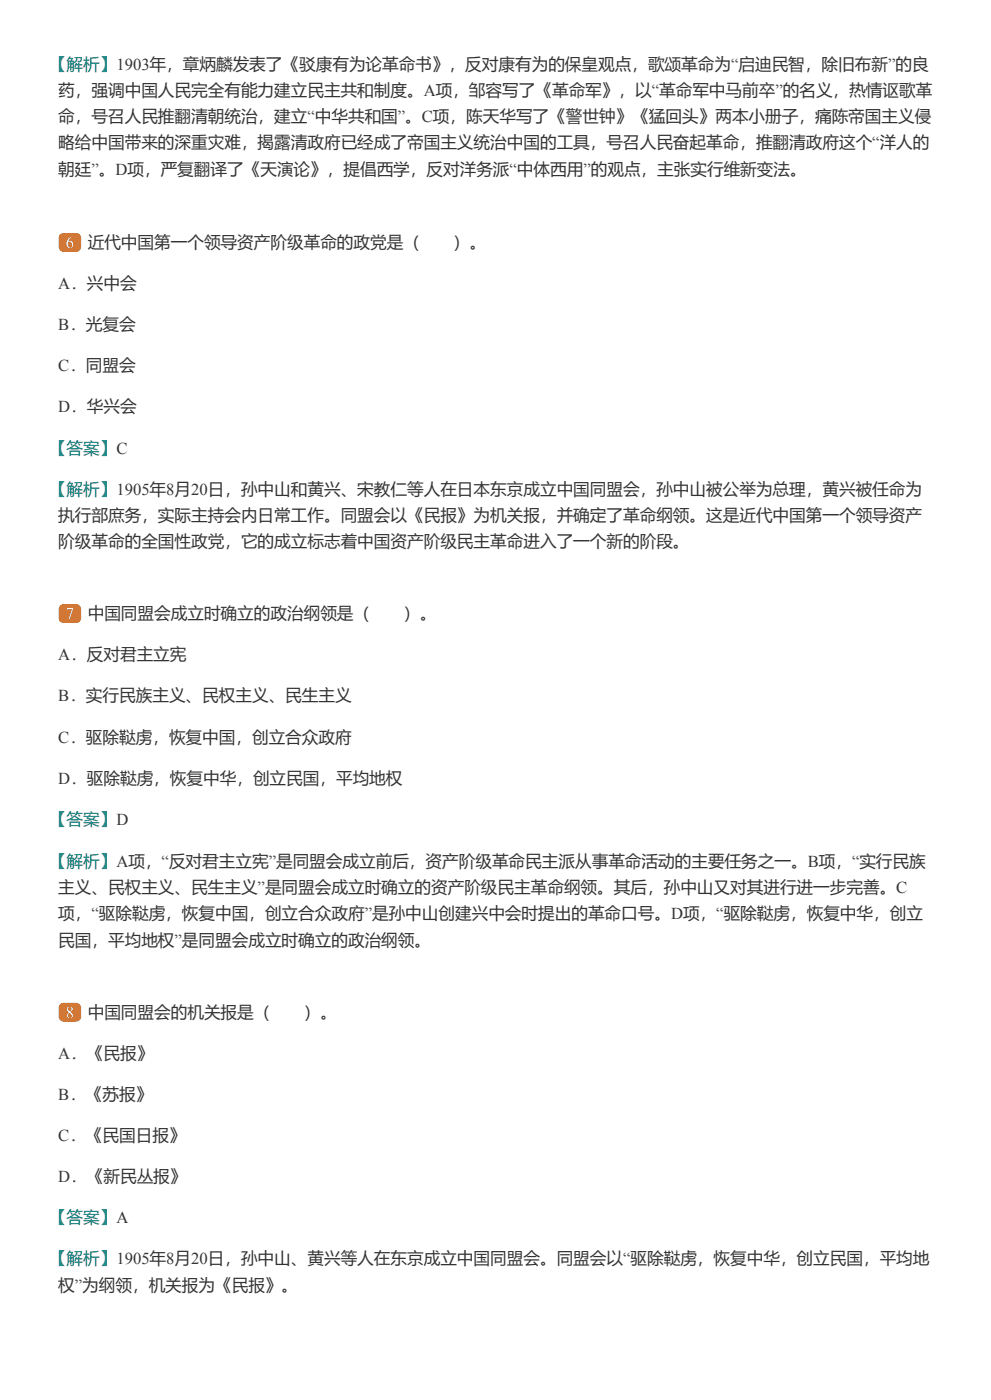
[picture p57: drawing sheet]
<svg xmlns="http://www.w3.org/2000/svg" width="210mm" height="297mm" viewBox="0 0 210 297" stroke-linecap="round" stroke-linejoin="round" font-family="sans-serif">
<defs><g id="words">
<g font-size="3.5" fill="#007874">
<text x="10.6" y="14.8">【解析】1903年，章炳麟发表了《驳康有为论革命书》，反对康有为的保皇观点，歌颂革命为“启迪民智，除旧布新”的良</text>
<text x="10.6" y="96.1">【答案】C</text>
<text x="10.6" y="104.8">【解析】1905年8月20日，孙中山和黄兴、宋教仁等人在日本东京成立中国同盟会，孙中山被公举为总理，黄兴被任命为</text>
<text x="10.6" y="174.8">【答案】D</text>
<text x="10.6" y="183.7">【解析】A项，“反对君主立宪”是同盟会成立前后，资产阶级革命民主派从事革命活动的主要任务之一。B项，“实行民族</text>
<text x="10.6" y="259.2">【答案】A</text>
<text x="10.6" y="268">【解析】1905年8月20日，孙中山、黄兴等人在东京成立中国同盟会。同盟会以“驱除鞑虏，恢复中华，创立民国，平均地</text>
</g>
<g font-size="3.5" fill="#333">
<text x="12.3" y="20.4">药，强调中国人民完全有能力建立民主共和制度。A项，邹容写了《革命军》，以“革命军中马前卒”的名义，热情讴歌革</text>
<text x="12.3" y="25.9">命，号召人民推翻清朝统治，建立“中华共和国”。C项，陈天华写了《警世钟》《猛回头》两本小册子，痛陈帝国主义侵</text>
<text x="12.3" y="31.4">略给中国带来的深重灾难，揭露清政府已经成了帝国主义统治中国的工具，号召人民奋起革命，推翻清政府这个“洋人的</text>
<text x="12.3" y="37">朝廷”。D项，严复翻译了《天演论》，提倡西学，反对洋务派“中体西用”的观点，主张实行维新变法。</text>
<text x="18.6" y="52.6">近代中国第一个领导资产阶级革命的政党是（</text>
<text x="96" y="52.6">）。</text>
<text x="12.3" y="61.3">A．兴中会</text>
<text x="12.3" y="70">B．光复会</text>
<text x="12.3" y="78.7">C．同盟会</text>
<text x="12.3" y="87.4">D．华兴会</text>
<text x="12.3" y="110.4">执行部庶务，实际主持会内日常工作。同盟会以《民报》为机关报，并确定了革命纲领。这是近代中国第一个领导资产</text>
<text x="12.3" y="115.9">阶级革命的全国性政党，它的成立标志着中国资产阶级民主革命进入了一个新的阶段。</text>
<text x="18.6" y="131.2">中国同盟会成立时确立的政治纲领是（</text>
<text x="85.4" y="131.2">）。</text>
<text x="12.3" y="139.9">A．反对君主立宪</text>
<text x="12.3" y="148.6">B．实行民族主义、民权主义、民生主义</text>
<text x="12.3" y="157.3">C．驱除鞑虏，恢复中国，创立合众政府</text>
<text x="12.3" y="166.1">D．驱除鞑虏，恢复中华，创立民国，平均地权</text>
<text x="12.3" y="189.3">主义、民权主义、民生主义”是同盟会成立时确立的资产阶级民主革命纲领。其后，孙中山又对其进行进一步完善。C</text>
<text x="12.3" y="194.8">项，“驱除鞑虏，恢复中国，创立合众政府”是孙中山创建兴中会时提出的革命口号。D项，“驱除鞑虏，恢复中华，创立</text>
<text x="12.3" y="200.4">民国，平均地权”是同盟会成立时确立的政治纲领。</text>
<text x="18.6" y="215.7">中国同盟会的机关报是（</text>
<text x="64.3" y="215.7">）。</text>
<text x="12.3" y="224.4">A．《民报》</text>
<text x="12.3" y="233.1">B．《苏报》</text>
<text x="12.3" y="241.8">C．《民国日报》</text>
<text x="12.3" y="250.5">D．《新民丛报》</text>
<text x="12.3" y="273.5">权”为纲领，机关报为《民报》。</text>
</g>
<g font-size="3.5" fill="#fff">
<text x="13.9" y="52.6">6</text>
<text x="13.9" y="131.2">7</text>
<text x="13.9" y="215.7">8</text>
</g>
</g></defs>
<g fill="#e60">
<path d="M12.7 49.7l.8-.3h2.6a1.06 1.06 0 0 1 1.1 1v1.9a1.06 1.06 0 0 1-1.1 1h-2.6a1.06 1.06 0 0 1-1.1-1l.1-2.1z"/>
<path d="M12.7 128.4l.8-.4h2.6a1.06 1.06 0 0 1 1.1 1.1v1.9a1.06 1.06 0 0 1-1.1 1h-2.6a1.06 1.06 0 0 1-1.1-1l.1-2.1z"/>
<path d="M12.7 212.8l.8-.3h2.6a1.06 1.06 0 0 1 1.1 1.1v1.8a1.06 1.06 0 0 1-1.1 1.1h-2.6a1.06 1.06 0 0 1-1.1-1.1l.1-2z"/>
</g>
<use href="#words"/>
</svg>
